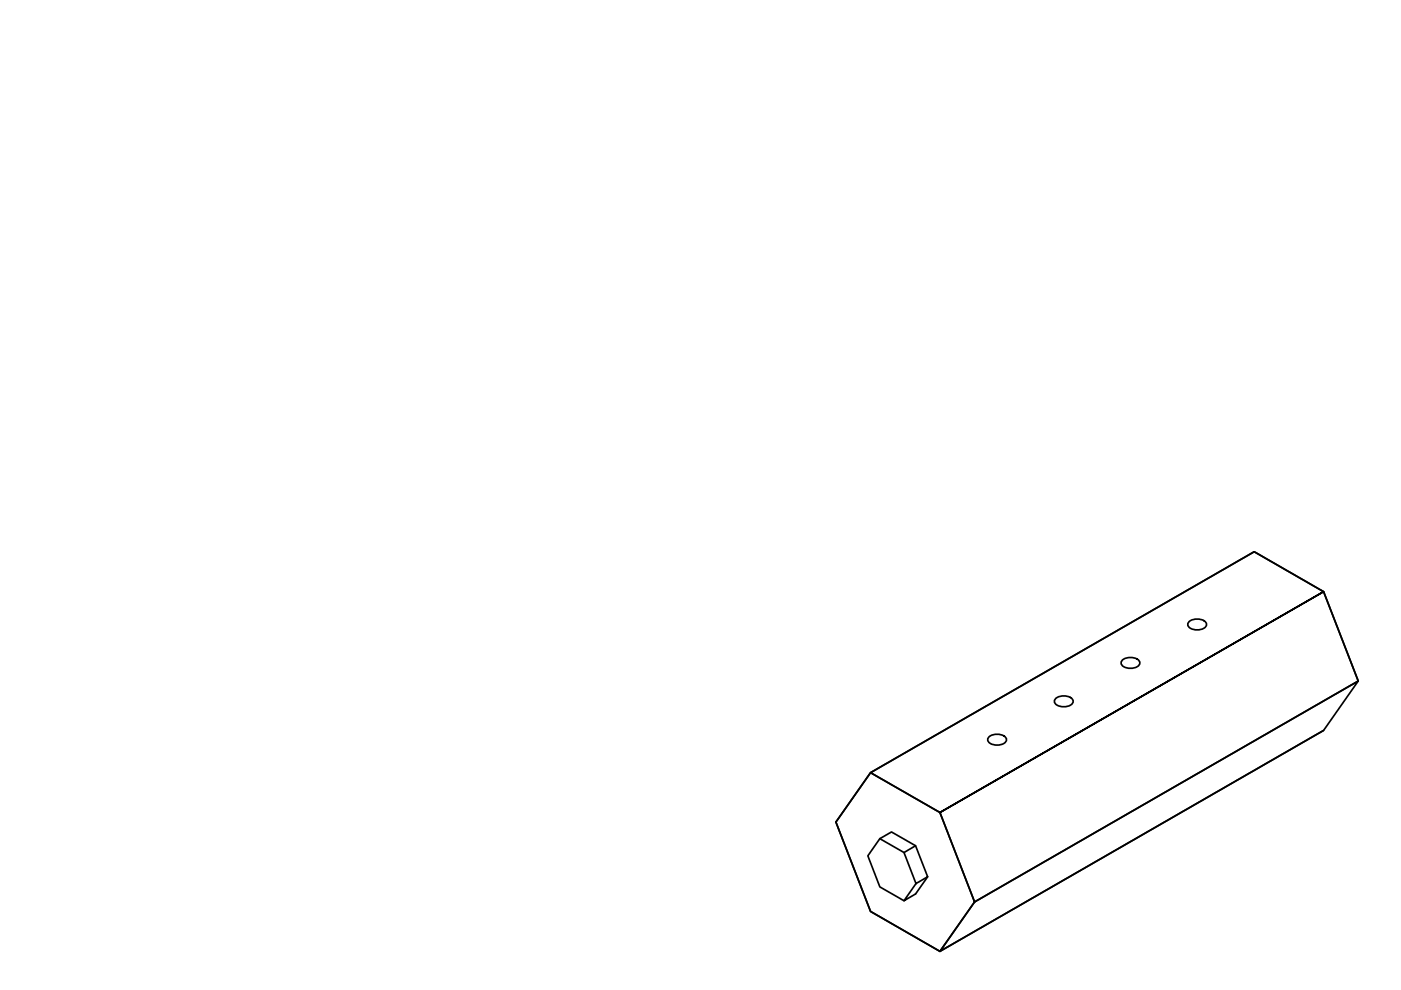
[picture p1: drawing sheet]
<svg xmlns="http://www.w3.org/2000/svg" width="297mm" height="210mm" viewBox="0 0 297 210" stroke-linecap="round" stroke-linejoin="round" font-family="sans-serif">
<!-- layer: Visible -->
<path d="M252 131.9a2.63 2.63 0 0 1 3.8 .3 1.63 1.63 0 0 1-2 1.4 1.63 1.63 0 0 1-2-1.4zM209.6 156.3a2.63 2.63 0 0 1 3.8 .4 1.63 1.63 0 0 1-2 1.3 1.63 1.63 0 0 1-2-1.3zM223.8 148.2a2.63 2.63 0 0 1 3.7 .3 1.63 1.63 0 0 1-2 1.4 1.63 1.63 0 0 1-1.9-1.4zM237.9 140a2.63 2.63 0 0 1 3.8 .4 1.63 1.63 0 0 1-2 1.3 1.63 1.63 0 0 1-2-1.3zM288 144.4l-7.4-19-14.7-8.4-81.3 46.8-7.4 10.5 7.4 18.9 14.7 8.5 81.3-46.8M184.6 163.8l14.7 8.5 81.3-46.9 7.4 19-81.4 46.8-7.3-18.9 81.3-46.9-14.7-8.4zM184.6 163.8l14.7 8.5 7.3 18.9-7.3 10.5-14.7-8.5-7.4-18.9zM186.5 177.8l5.2 3M194.1 179.3l-5.1-2.9-2.5 1.4-2.5 3.7 2.5 6.5 5.2 3M191.7 180.8l2.4-1.5 2.6 6.6-2.5 1.4zM196.7 185.9l-2.6 3.6-2.4 1.5 2.5-3.7M206.6 191.2l81.4-46.8-7.4 10.5-81.3 46.8z" fill="none" stroke="#000" stroke-width=".36"/>
</svg>
